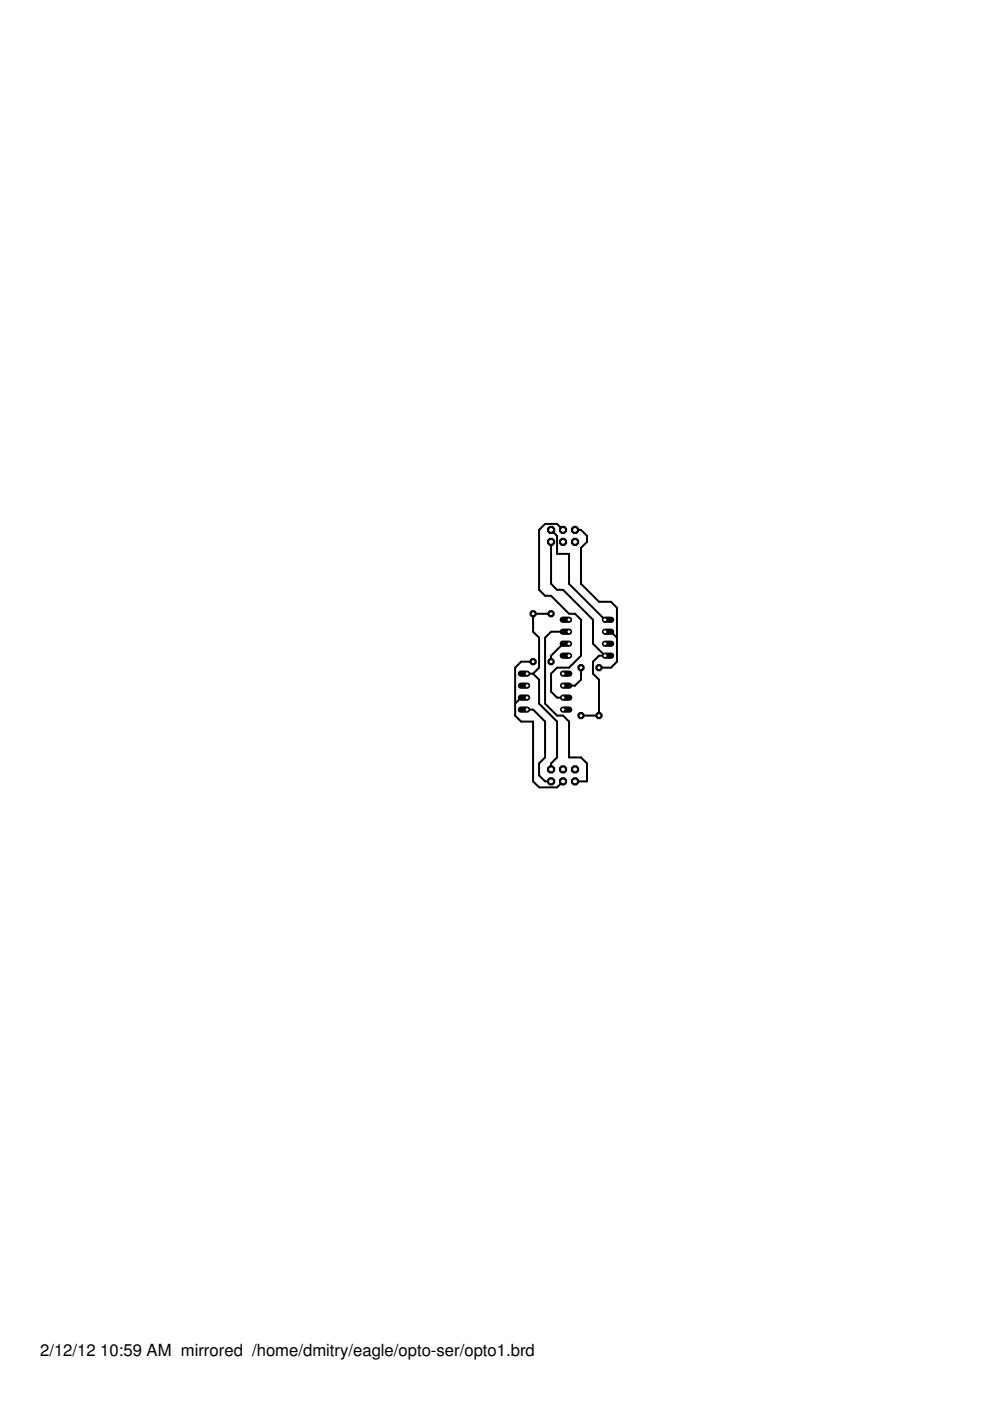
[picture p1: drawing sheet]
<svg xmlns="http://www.w3.org/2000/svg" width="210mm" height="297mm" viewBox="0 0 210 297" stroke-linecap="round" stroke-linejoin="round" font-family="sans-serif">
<defs><g id="words">
<g font-size="3.5">
<text x="8.5" y="287.5">2/12/12</text>
<text x="21.3" y="287.5">10:59 AM mirrored /home/dmitry/eagle/opto-ser/opto1.brd</text>
</g>
</g></defs>
<g fill="#000" stroke="#000" stroke-width=".42">
<path d="M114.3 112.4l1.3-1.3zM115.6 111.1h2.5zM118.1 111.1l1.3 1.3zM118.1 113.6v3.8zM116.8 112.4l1.3 1.2zM118.1 117.4h2.5zM124.5 114.9l-1.3 1.3zM121.9 112.4h1.3zM124.5 113.6v1.3zM123.2 112.4l1.3 1.2zM113 130.1h3.8zM113 130.1v3.8z"/>
<path d="M113 133.9l1.3 1.3zM114.3 112.4v12.7zM114.3 125.1l1.3 1.2zM115.6 135.2l1.2-1.3zM116.8 139v1.3zM116.8 114.9v8.9zM115.6 126.3h1.2zM116.8 133.9h3.8zM116.8 123.8l1.3 1.3zM116.8 139l2.6-2.5zM118.1 125.1h1.3zM119.4 136.5h1.2z"/>
<path d="M116.8 126.3l3.8 3.8zM120.6 117.4v6.4zM120.6 130.1h1.3zM123.2 131.4v7.6zM121.9 130.1l1.3 1.3zM123.2 116.2v7.6zM125.7 131.4v5.1zM119.4 125.1l6.3 6.3zM127 139h1.3zM123.2 123.8l3.8 3.8zM125.7 136.5l2.6 2.5zM120.6 123.8l7.7 7.6z"/>
<path d="M128.3 133.9h1.2zM127 127.6h2.5zM129.5 133.9l1.3 1.3zM130.8 128.9v6.3zM129.5 127.6l1.3 1.3zM110.5 140.3l-1.3 1.3zM109.2 149.2v2.5zM109.2 141.6v7.6zM109.2 149.2l1.3-1.3zM110.5 147.9h1.3zM109.2 151.7l1.3 1.3zM110.5 140.3h2.5z"/>
<path d="M113 142.8l1.3-1.2zM111.8 142.8h1.2zM111.8 150.5h1.2zM110.5 153h2.5zM114.3 135.2v6.4zM113 142.8l1.3 1.3zM114.3 144.1v5.1zM115.6 135.2v14zM113 150.5l2.6 2.5zM116.8 142.8v3.8zM116.8 142.8l1.3-1.2zM114.3 149.2l3.8 3.8z"/>
<path d="M116.8 146.6l1.3 1.3zM118.1 141.6h2.5zM115.6 149.2l2.5 2.5zM118.1 147.9h1.3zM118.1 151.7h1.3zM120.6 141.6l2.6-2.6zM119.4 151.7l1.2 1.3zM119.4 145.4h2.5zM123.2 141.6v2.5zM123.2 144.1l-1.3 1.3zM125.7 140.3v2.5zM125.7 140.3l1.3-1.3z"/>
<path d="M123.2 151.7h3.8zM127 144.1v7.6zM125.7 142.8l1.3 1.3zM127 141.6h2.5zM130.8 140.3l-1.3 1.3zM130.8 135.2v5.1zM113 153v12.7zM114.3 161.9l1.3-1.3zM114.3 161.9v2.5zM113 165.7l1.3 1.2zM115.6 153v7.6zM114.3 164.4l1.3 1.3z"/>
<path d="M116.8 161.9l1.3-1.3zM116.8 161.9v1.2zM115.6 165.7h1.2zM118.1 153v7.6zM118.1 166.9l1.3-1.2zM114.3 166.9h3.8zM120.6 153v7.6zM120.6 160.6h2.6zM121.9 165.7h2.6zM124.5 161.9v3.8zM123.2 160.6l1.3 1.3z"/>
</g>
<path d="M119.4 142.8h1.3z" fill="#000" stroke="#000" stroke-width="1.3"/>
<circle cx="119.4" cy="142.8" r=".41" fill="#fff" stroke="#000" stroke-width=".21"/>
<path d="M119.4 145.4h1.3z" fill="#000" stroke="#000" stroke-width="1.3"/>
<circle cx="119.4" cy="145.4" r=".41" fill="#fff" stroke="#000" stroke-width=".21"/>
<path d="M110.4 145.4h1.4z" fill="#000" stroke="#000" stroke-width="1.3"/>
<circle cx="111.8" cy="145.4" r=".41" fill="#fff" stroke="#000" stroke-width=".21"/>
<path d="M110.4 142.8h1.4z" fill="#000" stroke="#000" stroke-width="1.3"/>
<circle cx="111.8" cy="142.8" r=".41" fill="#fff" stroke="#000" stroke-width=".21"/>
<path d="M119.4 147.9h1.3z" fill="#000" stroke="#000" stroke-width="1.3"/>
<circle cx="119.4" cy="147.9" r=".41" fill="#fff" stroke="#000" stroke-width=".21"/>
<path d="M119.4 150.5h1.3z" fill="#000" stroke="#000" stroke-width="1.3"/>
<circle cx="119.4" cy="150.5" r=".41" fill="#fff" stroke="#000" stroke-width=".21"/>
<path d="M110.4 147.9h1.4z" fill="#000" stroke="#000" stroke-width="1.3"/>
<circle cx="111.8" cy="147.9" r=".41" fill="#fff" stroke="#000" stroke-width=".21"/>
<path d="M110.4 150.5h1.4z" fill="#000" stroke="#000" stroke-width="1.3"/>
<circle cx="111.8" cy="150.5" r=".41" fill="#fff" stroke="#000" stroke-width=".21"/>
<path d="M119.3 139h1.3z" fill="#000" stroke="#000" stroke-width="1.3"/>
<circle cx="120.7" cy="139" r=".41" fill="#fff" stroke="#000" stroke-width=".21"/>
<path d="M119.3 136.5h1.3z" fill="#000" stroke="#000" stroke-width="1.3"/>
<circle cx="120.7" cy="136.5" r=".41" fill="#fff" stroke="#000" stroke-width=".21"/>
<path d="M128.3 136.5h1.3z" fill="#000" stroke="#000" stroke-width="1.3"/>
<circle cx="128.3" cy="136.5" r=".41" fill="#fff" stroke="#000" stroke-width=".21"/>
<path d="M128.3 139h1.3z" fill="#000" stroke="#000" stroke-width="1.3"/>
<circle cx="128.3" cy="139" r=".41" fill="#fff" stroke="#000" stroke-width=".21"/>
<path d="M119.3 133.9h1.3z" fill="#000" stroke="#000" stroke-width="1.3"/>
<circle cx="120.7" cy="133.9" r=".41" fill="#fff" stroke="#000" stroke-width=".21"/>
<path d="M119.3 131.4h1.3z" fill="#000" stroke="#000" stroke-width="1.3"/>
<circle cx="120.7" cy="131.4" r=".41" fill="#fff" stroke="#000" stroke-width=".21"/>
<path d="M128.3 133.9h1.3z" fill="#000" stroke="#000" stroke-width="1.3"/>
<circle cx="128.3" cy="133.9" r=".41" fill="#fff" stroke="#000" stroke-width=".21"/>
<path d="M128.3 131.4h1.3z" fill="#000" stroke="#000" stroke-width="1.3"/>
<circle cx="128.3" cy="131.4" r=".41" fill="#fff" stroke="#000" stroke-width=".21"/>
<circle cx="123.2" cy="151.7" r=".71" fill="#000" stroke="#000" stroke-width=".21"/>
<circle cx="123.2" cy="151.7" r=".41" fill="#fff" stroke="#000" stroke-width=".21"/>
<circle cx="123.2" cy="141.6" r=".71" fill="#000" stroke="#000" stroke-width=".21"/>
<circle cx="123.2" cy="141.6" r=".41" fill="#fff" stroke="#000" stroke-width=".21"/>
<circle cx="116.8" cy="130.1" r=".71" fill="#000" stroke="#000" stroke-width=".21"/>
<circle cx="116.8" cy="130.1" r=".41" fill="#fff" stroke="#000" stroke-width=".21"/>
<circle cx="116.8" cy="140.3" r=".71" fill="#000" stroke="#000" stroke-width=".21"/>
<circle cx="116.8" cy="140.3" r=".41" fill="#fff" stroke="#000" stroke-width=".21"/>
<circle cx="113" cy="140.3" r=".71" fill="#000" stroke="#000" stroke-width=".21"/>
<circle cx="113" cy="140.3" r=".41" fill="#fff" stroke="#000" stroke-width=".21"/>
<circle cx="113" cy="130.1" r=".71" fill="#000" stroke="#000" stroke-width=".21"/>
<circle cx="113" cy="130.1" r=".41" fill="#fff" stroke="#000" stroke-width=".21"/>
<circle cx="127" cy="141.6" r=".71" fill="#000" stroke="#000" stroke-width=".21"/>
<circle cx="127" cy="141.6" r=".41" fill="#fff" stroke="#000" stroke-width=".21"/>
<circle cx="127" cy="151.7" r=".71" fill="#000" stroke="#000" stroke-width=".21"/>
<circle cx="127" cy="151.7" r=".41" fill="#fff" stroke="#000" stroke-width=".21"/>
<circle cx="121.9" cy="114.9" r=".83" fill="#000" stroke="#000" stroke-width=".21"/>
<circle cx="121.9" cy="114.9" r=".52" fill="#fff" stroke="#000" stroke-width=".21"/>
<circle cx="121.9" cy="112.4" r=".83" fill="#000" stroke="#000" stroke-width=".21"/>
<circle cx="121.9" cy="112.4" r=".52" fill="#fff" stroke="#000" stroke-width=".21"/>
<circle cx="119.4" cy="114.9" r=".83" fill="#000" stroke="#000" stroke-width=".21"/>
<circle cx="119.4" cy="114.9" r=".52" fill="#fff" stroke="#000" stroke-width=".21"/>
<circle cx="119.4" cy="112.4" r=".83" fill="#000" stroke="#000" stroke-width=".21"/>
<circle cx="119.4" cy="112.4" r=".52" fill="#fff" stroke="#000" stroke-width=".21"/>
<circle cx="116.8" cy="114.9" r=".83" fill="#000" stroke="#000" stroke-width=".21"/>
<circle cx="116.8" cy="114.9" r=".52" fill="#fff" stroke="#000" stroke-width=".21"/>
<circle cx="116.8" cy="112.4" r=".83" fill="#000" stroke="#000" stroke-width=".21"/>
<circle cx="116.8" cy="112.4" r=".52" fill="#fff" stroke="#000" stroke-width=".21"/>
<circle cx="121.9" cy="165.7" r=".83" fill="#000" stroke="#000" stroke-width=".21"/>
<circle cx="121.9" cy="165.7" r=".52" fill="#fff" stroke="#000" stroke-width=".21"/>
<circle cx="121.9" cy="163.1" r=".83" fill="#000" stroke="#000" stroke-width=".21"/>
<circle cx="121.9" cy="163.1" r=".52" fill="#fff" stroke="#000" stroke-width=".21"/>
<circle cx="119.4" cy="165.7" r=".83" fill="#000" stroke="#000" stroke-width=".21"/>
<circle cx="119.4" cy="165.7" r=".52" fill="#fff" stroke="#000" stroke-width=".21"/>
<circle cx="119.4" cy="163.1" r=".83" fill="#000" stroke="#000" stroke-width=".21"/>
<circle cx="119.4" cy="163.1" r=".52" fill="#fff" stroke="#000" stroke-width=".21"/>
<circle cx="116.8" cy="165.7" r=".83" fill="#000" stroke="#000" stroke-width=".21"/>
<circle cx="116.8" cy="165.7" r=".52" fill="#fff" stroke="#000" stroke-width=".21"/>
<circle cx="116.8" cy="163.1" r=".83" fill="#000" stroke="#000" stroke-width=".21"/>
<circle cx="116.8" cy="163.1" r=".52" fill="#fff" stroke="#000" stroke-width=".21"/>
<use href="#words"/>
</svg>
